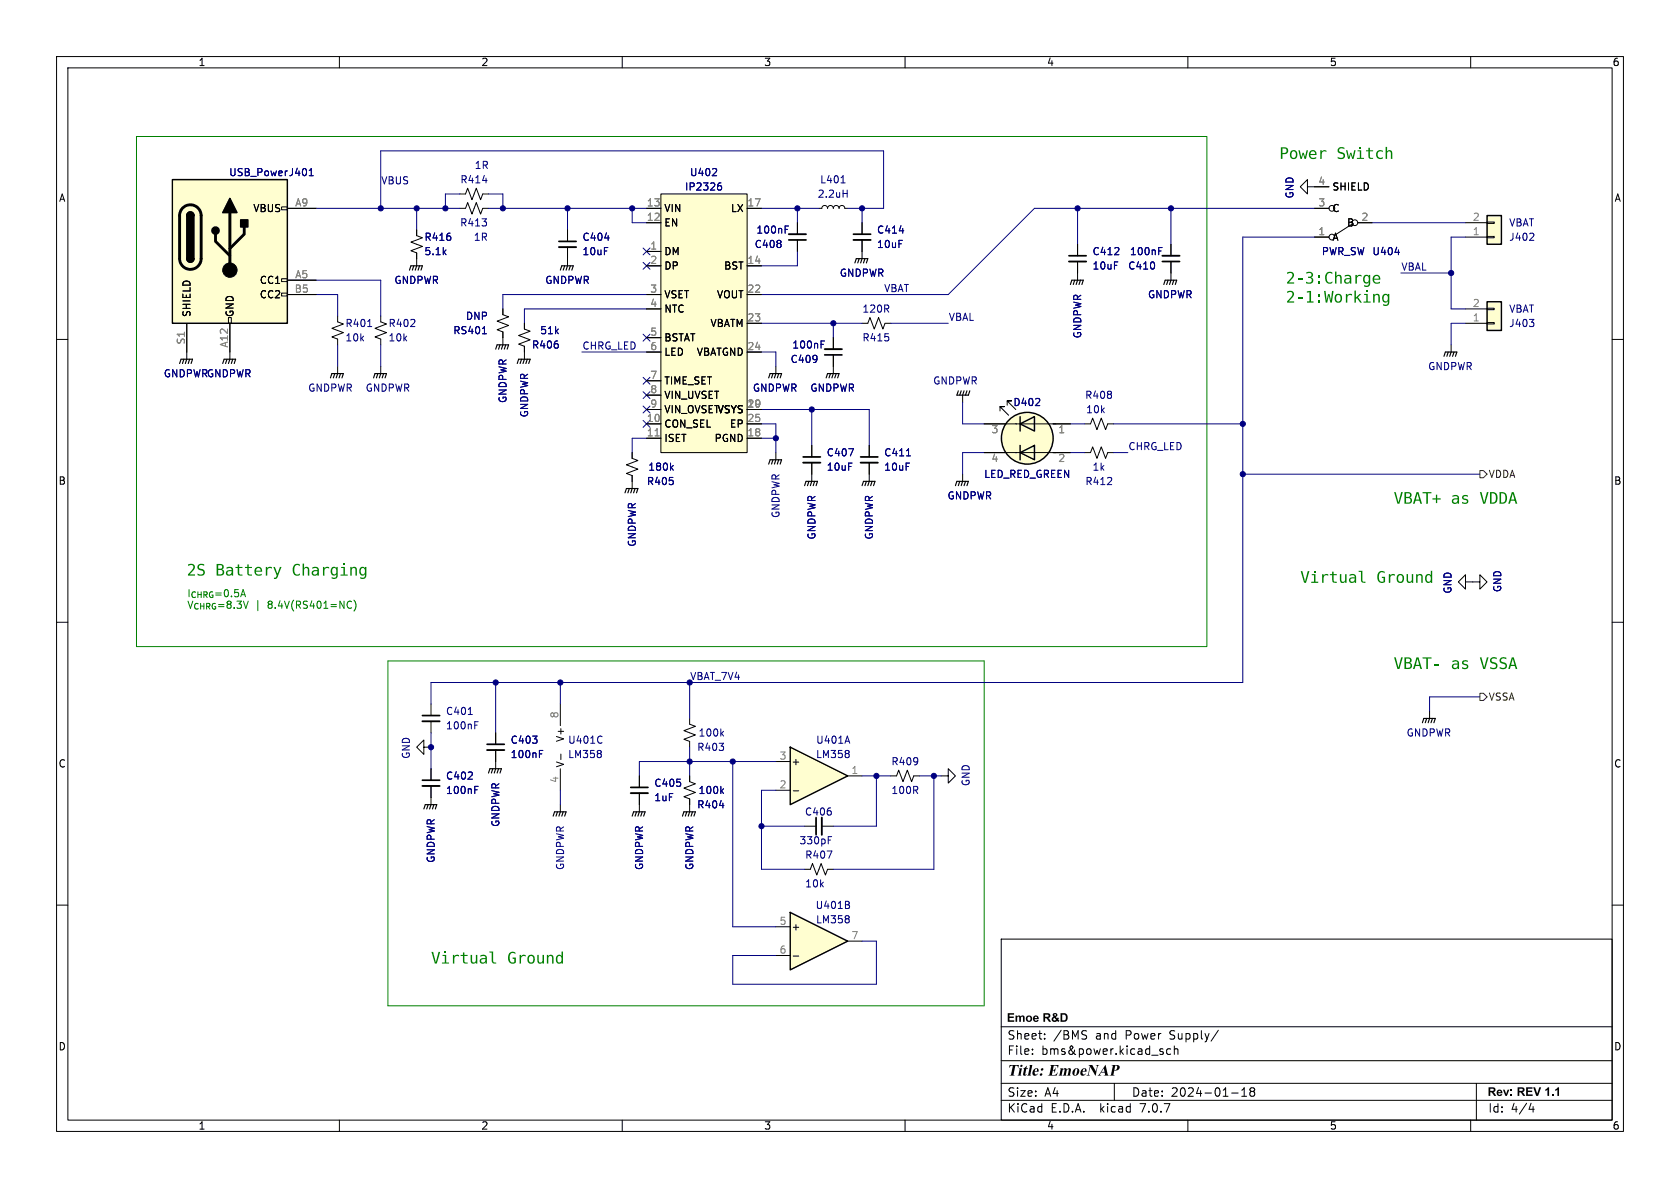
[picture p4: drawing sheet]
<svg xmlns="http://www.w3.org/2000/svg" width="297mm" height="210mm" viewBox="0 0 297 210" stroke-linecap="round" stroke-linejoin="round" font-family="sans-serif">
<defs><g id="words">
<g font-size="2.8" fill="#008000">
<text x="226.2" y="28.4">Power</text>
<text x="236.3" y="28.4">Switch</text>
<text x="227.3" y="50.5">2-3:Charge</text>
<text x="227.3" y="53.8">2-1:Working</text>
<text x="246.4" y="89.4">VBAT+ as</text>
<text x="261.5" y="89.4">VDDA</text>
<text x="33" y="102.1">2S Battery</text>
<text x="51.5" y="102.1">Charging</text>
<text x="229.9" y="103.4">Virtual</text>
<text x="243.3" y="103.4">Ground</text>
<text x="246.4" y="118.6">VBAT- as</text>
<text x="261.5" y="118.6">VSSA</text>
<text x="76.2" y="170.7">Virtual</text>
<text x="89.7" y="170.7">Ground</text>
</g>
<text font-size="2.8" x="178" y="190.9">Title:EmoeNAP</text>
<g font-size="2.1">
<text x="178" y="184">Sheet:</text>
<text x="178" y="181.2">Emoe R&amp;D</text>
<text x="186.2" y="184">/BMS</text>
<text x="193.7" y="184">and</text>
<text x="199.1" y="184">Power</text>
<text x="207.1" y="184">Supply/</text>
<text x="178" y="186.7">File:</text>
<text x="184.1" y="186.7">bms&amp;power.kicad_sch</text>
<text x="178" y="196.9">KiCad</text>
<text x="178" y="194.1">Size:</text>
<text x="184.7" y="194.1">A4</text>
<text x="185.7" y="196.9">E.D.A.</text>
<text x="194.6" y="196.9">kicad</text>
<text x="200" y="194.1">Date:</text>
<text x="201.8" y="196.9">7.0.7</text>
<text x="207" y="194.1">2024-01-18</text>
<text x="263" y="194.3">Rev: REV 1.1</text>
<text x="263" y="196.9">Id:</text>
<text x="267.1" y="196.9">4/4</text>
</g>
<g font-size="1.8">
<text x="35" y="11.9">1</text>
<text x="85" y="11.9">2</text>
<text x="135" y="11.9">3</text>
<text x="185" y="11.9">4</text>
<text x="235" y="11.9">5</text>
<text x="285" y="11.9">6</text>
<text x="10.3" y="35.9">A</text>
<text x="235.5" y="33.9">SHIELD</text>
<text x="285.3" y="35.9">A</text>
<text x="44.7" y="37.7">VBUS</text>
<text x="117.3" y="40.2">EN</text>
<text x="117.3" y="37.7">VIN</text>
<text x="129.1" y="37.7">LX</text>
<text x="235.5" y="37.7">C</text>
<text x="238" y="40.2">B</text>
<text x="117.3" y="45.3">DM</text>
<text x="117.3" y="47.9">DP</text>
<text x="127.9" y="47.9">BST</text>
<text x="235.5" y="42.8">A</text>
<text x="45.8" y="50.4">CC1</text>
<text x="45.8" y="52.9">CC2</text>
<text x="117.3" y="52.9">VSET</text>
<text x="126.7" y="52.9">VOUT</text>
<text x="33.9" y="56.1" transform="rotate(-90 33.9 56.1)">SHIELD</text>
<text x="41.5" y="56.1" transform="rotate(-90 41.5 56.1)">GND</text>
<text x="117.3" y="55.5">NTC</text>
<text x="125.5" y="58">VBATM</text>
<text x="117.3" y="60.6">BSTAT</text>
<text x="117.3" y="63.1">LED</text>
<text x="123.1" y="63.1">VBATGND</text>
<text x="117.3" y="68.2">TIME_SET</text>
<text x="117.3" y="70.7">VIN_UVSET</text>
<text x="117.3" y="75.8">CON_SEL</text>
<text x="117.3" y="73.3">VIN_OVSETVSYS</text>
<text x="128.9" y="75.8">EP</text>
<text x="117.3" y="78.3">ISET</text>
<text x="126.2" y="78.3">PGND</text>
<text x="10.3" y="85.9">B</text>
<text x="285.3" y="85.9">B</text>
<text x="99.9" y="131.3" transform="rotate(-90 99.9 131.3)">V+</text>
<text x="10.3" y="135.9">C</text>
<text x="99.9" y="135.8" transform="rotate(-90 99.9 135.8)">V-</text>
<text x="139.8" y="135.5">+</text>
<text x="285.3" y="135.9">C</text>
<text x="139.8" y="164.7">+</text>
<text x="10.3" y="185.9">D</text>
<text x="285.3" y="185.9">D</text>
<text x="35" y="199.9">1</text>
<text x="85" y="199.9">2</text>
<text x="135" y="199.9">3</text>
<text x="185" y="199.9">4</text>
<text x="235" y="199.9">5</text>
<text x="285" y="199.9">6</text>
</g>
<g font-size="1.8" fill="#000084">
<text x="40.4" y="31.3">USB_Power J401</text>
<text x="83.8" y="30.1">1R</text>
<text x="121" y="33.9">IP2326</text>
<text x="144.5" y="35.2">2.2uH</text>
<text x="228.9" y="35.2" transform="rotate(-90 228.9 35.2)">GND</text>
<text x="133.6" y="41.5">100nF</text>
<text x="266.7" y="40.2">VBAT</text>
<text x="74.9" y="45.3">5.1k</text>
<text x="83.7" y="42.8">1R</text>
<text x="102.9" y="45.3">10uF</text>
<text x="154.9" y="44">10uF</text>
<text x="193" y="47.9">10uF</text>
<text x="199.7" y="45.3">100nF</text>
<text x="233.6" y="45.3">PWR_SW U404</text>
<text x="69.6" y="50.4">GNDPWR</text>
<text x="96.3" y="50.4">GNDPWR</text>
<text x="148.4" y="49.1">GNDPWR</text>
<text x="202.9" y="52.9">GNDPWR</text>
<text x="82.3" y="56.7">DNP</text>
<text x="95.4" y="59.3">51k</text>
<text x="152.4" y="55.5">120R</text>
<text x="191.4" y="59.9" transform="rotate(-90 191.4 59.9)">GNDPWR</text>
<text x="266.7" y="55.5">VBAT</text>
<text x="61" y="60.6">10k</text>
<text x="68.6" y="60.6">10k</text>
<text x="140" y="61.8">100nF</text>
<text x="252.4" y="65.6">GNDPWR</text>
<text x="28.9" y="66.9">GNDPWRGNDPWR</text>
<text x="54.4" y="69.4">GNDPWR</text>
<text x="64.5" y="69.4">GNDPWR</text>
<text x="89.8" y="71.3" transform="rotate(-90 89.8 71.3)">GNDPWR</text>
<text x="133" y="69.4">GNDPWR</text>
<text x="143.2" y="69.4">GNDPWR</text>
<text x="164.9" y="68.2">GNDPWR</text>
<text x="93.6" y="73.9" transform="rotate(-90 93.6 73.9)">GNDPWR</text>
<text x="191.9" y="73.3">10k</text>
<text x="114.5" y="83.4">180k</text>
<text x="146.1" y="83.4">10uF</text>
<text x="156.2" y="83.4">10uF</text>
<text x="193" y="83.4">1k</text>
<text x="167.4" y="88.5">GNDPWR</text>
<text x="173.9" y="84.7">LED_RED_GREEN</text>
<text x="138" y="91.7" transform="rotate(-90 138 91.7)">GNDPWR</text>
<text x="144.4" y="95.5" transform="rotate(-90 144.4 95.5)">GNDPWR</text>
<text x="154.5" y="95.5" transform="rotate(-90 154.5 95.5)">GNDPWR</text>
<text x="112.6" y="96.7" transform="rotate(-90 112.6 96.7)">GNDPWR</text>
<text x="256.8" y="105" transform="rotate(-90 256.8 105)">GND</text>
<text x="265.6" y="104.8" transform="rotate(-90 265.6 104.8)">GND</text>
<text x="78.7" y="129.1">100nF</text>
<text x="123.4" y="130.4">100k</text>
<text x="248.6" y="130.4">GNDPWR</text>
<text x="72.7" y="134.2" transform="rotate(-90 72.7 134.2)">GND</text>
<text x="90.2" y="134.2">100nF</text>
<text x="100.3" y="134.2">LM358</text>
<text x="144.2" y="134.2">LM358</text>
<text x="78.7" y="140.6">100nF</text>
<text x="115.6" y="141.8">1uF</text>
<text x="123.4" y="140.6">100k</text>
<text x="157.5" y="140.6">100R</text>
<text x="171.6" y="139.1" transform="rotate(-90 171.6 139.1)">GND</text>
<text x="88.5" y="146.3" transform="rotate(-90 88.5 146.3)">GNDPWR</text>
<text x="141.2" y="149.5">330pF</text>
<text x="77.1" y="152.6" transform="rotate(-90 77.1 152.6)">GNDPWR</text>
<text x="99.9" y="153.9" transform="rotate(-90 99.9 153.9)">GNDPWR</text>
<text x="113.9" y="153.9" transform="rotate(-90 113.9 153.9)">GNDPWR</text>
<text x="122.8" y="153.9" transform="rotate(-90 122.8 153.9)">GNDPWR</text>
<text x="142.2" y="157.1">10k</text>
<text x="144.2" y="163.4">LM358</text>
</g>
<g font-size="1.8" fill="#000080">
<text x="67.3" y="32.7">VBUS</text>
<text x="81.3" y="32.6">R414</text>
<text x="121.9" y="31.3">U402</text>
<text x="144.9" y="32.6">L401</text>
<text x="81.2" y="40.2">R413</text>
<text x="154.9" y="41.5">C414</text>
<text x="74.9" y="42.8">R416</text>
<text x="102.9" y="42.8">C404</text>
<text x="133.3" y="44">C408</text>
<text x="193" y="45.3">C412</text>
<text x="199.4" y="47.9">C410</text>
<text x="247.6" y="47.9">VBAL</text>
<text x="266.7" y="42.8">J402</text>
<text x="156.2" y="51.7">VBAT</text>
<text x="61" y="58">R401</text>
<text x="68.6" y="58">R402</text>
<text x="80" y="59.3">RS401</text>
<text x="167.6" y="56.8">VBAL</text>
<text x="266.7" y="58">J403</text>
<text x="93.9" y="61.8">R406</text>
<text x="102.9" y="61.9">CHRG_LED</text>
<text x="139.7" y="64.4">C409</text>
<text x="152.4" y="60.6">R415</text>
<text x="179.1" y="72">D402</text>
<text x="191.7" y="70.7">R408</text>
<text x="146.1" y="80.9">C407</text>
<text x="156.2" y="80.9">C411</text>
<text x="199.4" y="79.7">CHRG_LED</text>
<text x="114.3" y="86">R405</text>
<text x="191.8" y="86">R412</text>
<text x="121.9" y="120.3">VBAT_7V4</text>
<text x="78.7" y="126.6">C401</text>
<text x="90.2" y="131.7">C403</text>
<text x="100.3" y="131.7">U401C</text>
<text x="144.2" y="131.7">U401A</text>
<text x="123.2" y="132.9">R403</text>
<text x="157.5" y="135.5">R409</text>
<text x="78.7" y="138">C402</text>
<text x="115.6" y="139.3">C405</text>
<text x="123.2" y="143.1">R404</text>
<text x="142.2" y="144.4">C406</text>
<text x="142.2" y="152">R407</text>
<text x="144.1" y="160.9">U401B</text>
</g>
<g font-size="1.8" fill="#808080">
<text x="233" y="32.8">4</text>
<text x="52.1" y="36.6">A9</text>
<text x="114.3" y="39.1">12</text>
<text x="114.3" y="36.6">13</text>
<text x="132" y="36.6">17</text>
<text x="233" y="41.7">1</text>
<text x="233" y="36.6">3</text>
<text x="240.6" y="39.1">2</text>
<text x="260.3" y="41.7">1</text>
<text x="260.3" y="39.1">2</text>
<text x="114.9" y="44.2">1</text>
<text x="114.9" y="46.7">2</text>
<text x="132" y="46.7">14</text>
<text x="52" y="51.8">B5</text>
<text x="52.1" y="49.3">A5</text>
<text x="114.9" y="51.8">3</text>
<text x="132" y="51.8">22</text>
<text x="114.9" y="54.4">4</text>
<text x="114.9" y="59.4">5</text>
<text x="132" y="56.9">23</text>
<text x="260.3" y="56.9">1</text>
<text x="260.3" y="54.4">2</text>
<text x="32.8" y="61" transform="rotate(-90 32.8 61)">S1</text>
<text x="40.4" y="61.5" transform="rotate(-90 40.4 61.5)">A12</text>
<text x="114.9" y="62">6</text>
<text x="132" y="62">24</text>
<text x="114.9" y="67.1">7</text>
<text x="114.9" y="69.6">8</text>
<text x="114.3" y="74.7">10</text>
<text x="114.3" y="77.2">11</text>
<text x="114.9" y="72.1">9</text>
<text x="132" y="77.2">18</text>
<text x="132" y="72.1">19</text>
<text x="132" y="74.7">25</text>
<text x="175.2" y="76.9">3</text>
<text x="187" y="76.9">1</text>
<text x="175.2" y="82">4</text>
<text x="187" y="82">2</text>
<text x="98.8" y="127.1" transform="rotate(-90 98.8 127.1)">8</text>
<text x="137.7" y="134.4">3</text>
<text x="150.4" y="136.9">1</text>
<text x="98.8" y="138.5" transform="rotate(-90 98.8 138.5)">4</text>
<text x="137.7" y="139.4">2</text>
<text x="137.7" y="163.6">5</text>
<text x="150.4" y="166.1">7</text>
<text x="137.7" y="168.7">6</text>
</g>
<g font-size="1.8" fill="#800000">
<text x="263.1" y="84.7">VDDA</text>
<text x="263.1" y="124.1">VSSA</text>
</g>
<g font-size="1.8" fill="#008000">
<text x="33" y="105.7">I_{CHRG}=0.5A</text>
<text x="33" y="107.7">V_{CHRG}=8.3V 8.4V(RS401=NC)</text>
<text x="45.1" y="107.7">|</text>
</g>
</g></defs>
<g fill="none" stroke="#000" stroke-width=".18">
<path d="M10 10h277v190h-277zM12 12h273v186h-273zM60 10v2M110 10v2M160 10v2M210 10v2M260 10v2M114.3 39.4h2.5M114.3 36.8h2.5M116.8 34.3h15.3v45.7h-15.3zM132.1 36.8h2.5M144.8 36.8h.5l.1-.3 .4-.2 .4 .2 .1 .3 .2-.3 .3-.2 .4 .2 .1 .3 .2-.3 .3-.2 .4 .2 .1 .3 .2-.3 .4-.2 .3 .2 .2 .3h.5"/>
<path d="M10 60h2M92.7 57.2v1l1 .3-2 .8 2 .8-2 .7 1 .4v2.3M100.3 45.7v1.3M114.3 44.5h2.5M114.3 47h2.5M114.3 52.1h2.5M114.3 54.6h2.5M114.3 59.7h2.5M132.1 47h2.5M132.1 52.1h2.5M132.1 57.2h2.5M147.3 59.7v2"/>
<path d="M152.4 57.2h1l.4-1.1 .8 2.1 .7-2.1 .8 2.1 .4-1h1M285 60h2M114.3 74.9h2.5M114.3 77.5h2.5M114.3 72.4h2.5M114.3 62.2h2.5M114.3 67.3h2.5M114.3 69.9h2.5M132.1 74.9h2.5M132.1 77.5h2.5M132.1 72.4h2.5M132.1 62.2h2.5"/>
<path d="M147.3 62.7v2.1M170.2 69.9v1.2M170.2 83.8v1.3M10 110h2M285 110h2M76.2 124.5v2M76.2 127.5v2M76.2 135.9v2M76.2 138.9v3.3M87.6 134.6v1.3M121.9 137.2v1l1 .4-2 .7 2 .8-2 .7 1 .4v1M10 160h2"/>
<path d="M285 160h2M177 166h108v32h-108zM60 198v2M110 198v2M160 198v2M177 194.5h108M177 191.5h108M177 187.5h108M177 181.5h108M182.5 186.3v.1M182.5 185.5v.1M184.7 183.6v.1"/>
<path d="M184.7 182.8v.1M191.9 182.2l.2 .1M192 183.1l.1 .2-.1 .3M197 191.5v3M205.5 185.9l.2 .2-.2 .3M205.5 185.4l.1 .1M207 185.5l-.5-.1-.3 .3v.4l.2 .2h.6M207.6 185.5l.2-.1 .4 .1v.9M207.6 184.9v1.5M210 198v2M215.4 182.1l-1.3 2M217.7 193.2h1.2"/>
<path d="M219.5 193.8h.9M219.5 192.7l.5-.4v1.5M221.2 192.9l-.2 .3v.3l.2 .3 .5-.1 .1-.2-.1-.4-.2-.2M221.2 192.9l-.2-.2 .2-.4 .5 .1 .1 .2-.3 .3M221.2 192.9h.3M260 198v2M261 191.5v6.5M270.7 195l-.4 1.1h.9M271 195.6v1"/>
</g>
<g fill="none" stroke="#000" stroke-width=".2">
<path d="M99.1 47.8l.2-.8h2l-.2 .8M99.8 47l-.2 .8M100.3 47l-.2 .8M100.8 47l-.2 .8M91.4 64.3l.3-.8h2l-.2 .8M92.2 63.5l-.3 .8M92.7 63.5l-.2 .8M93.2 63.5l-.2 .8M169.4 69.1l-.2 .8h2l.2-.8M169.9 69.1l-.2 .8M170.4 69.1l-.2 .8M170.9 69.1l-.2 .8"/>
<path d="M168.9 85.9l.3-.8h2l-.3 .8M169.7 85.1l-.3 .8M170.2 85.1l-.3 .8M170.7 85.1l-.3 .8M86.4 136.7l.2-.8h2l-.2 .8M87.1 135.9l-.2 .8M87.6 135.9l-.2 .8M88.1 135.9l-.2 .8M74.9 143l.3-.8h2l-.2 .8M75.7 142.2l-.3 .8M76.2 142.2l-.3 .8M76.7 142.2l-.2 .8"/>
</g>
<path d="M116.8 34.3h15.3v45.7h-15.3z" fill="#fffed0" stroke="#fffed0" stroke-width=".18"/>
<path d="M115.8 77.1h.7" fill="none" stroke="#808080" stroke-width=".18"/>
<path d="M125.9 31.1h.8M126.6 29.9v.4M148.7 32.3h.7M82.8 126.3h.7M127.2 142.4h.8" fill="none" stroke="#000080" stroke-width=".18"/>
<path d="M127.1 32.8l.4 .1 .1 .2-.1 .4-.4 .1M127.5 32.3l-.4 .1M149 34.2h.8M149.8 33.6v1.3M145.2 60.9h.4M145.2 60.3h.6M83.9 128.2h.5M83.9 127.6h.6M83.9 139.6h.5M83.9 139h.6M127.6 139.8l.3 .5M127.9 139.4l-.5 .5" fill="none" stroke="#000084" stroke-width=".18"/>
<path d="M145.8 61.7h3M74.7 127.5h3M74.7 138.9h3" fill="none" stroke="#000" stroke-width=".33"/>
<path d="M145.8 62.7h3M74.7 126.5h3M74.7 137.9h3" fill="none" stroke="#000" stroke-width=".3"/>
<path d="M139.7 132.1l10.2 5.1-10.2 5z" fill="#fffed0"/>
<path d="M139.7 132.1l10.2 5.1-10.2 5z" fill="none" stroke="#000" stroke-width=".25"/>
<path d="M137.2 139.7h2.5M137.2 134.6h2.5M140.2 139.8h1M149.9 137.2h2.5M157.5 137.2h1l.4-1.1 .7 2.1 .8-2.1 .8 2.1 .3-1h1.1M166.4 137.2h1.2v-1.3l1.3 1.3-1.3 1.2v-1.2" fill="none" stroke="#000" stroke-width=".18"/>
<path d="M149.8 130.1l.4 1.3" fill="none" stroke="#000080" stroke-width=".18"/>
<path d="M150.1 132.8v.3M150.1 133.3v.5" fill="none" stroke="#000084" stroke-width=".18"/>
<path d="M139.7 161.3l10.2 5.1-10.2 5.1z" fill="#fffed0"/>
<g fill="none" stroke="#000" stroke-width=".25">
<path d="M30.5 31.8h20.3v25.4h-20.3zM33 38.1a.64 .64 0 0 1 .7-.6 .64 .64 0 0 1 .6 .6M262.9 38.1h2.5v5.1h-2.5zM33 45.7a.64 .64 0 0 0 .7 .7 .64 .64 0 0 0 .6-.7M262.9 53.3h2.5v5.1h-2.5zM180.3 74.9l2.6-1.2v2.5zM180.3 73.7v2.5M180.3 78.7v2.6M180.3 80l2.6-1.3v2.6zM139.7 161.3l10.2 5.1-10.2 5.1z"/>
<circle cx="181.6" cy="77.5" r="4.6"/>
</g>
<g fill="none" stroke="#000" stroke-width=".18">
<path d="M49.8 36.6h1v.5h-1zM50.8 36.8h5.1M81.3 34.3h1l.4-1 .7 2 .8-2 .8 2 .3-1h1.1M81.3 36.8h1l.4-1 .7 2 .8-2 .8 2 .3-1h1.1M141 39.4v2M152.4 39.4v2M231.1 33v-1.2l-1.2 1.2 1.2 1.3v-1.3h3.8M232.4 36.8h2.5M239 39.6l-3.2 2.1M240 39.4h2.6M259.1 39.4h3.8M262.9 39.2h1.3v.3h-1.3z"/>
<path d="M33 57.2v6.3M40.4 56.1h.5v1.1h-.5zM40.6 57.2v6.3M49.8 51.8h1v.5h-1zM49.8 49.3h1v.5h-1zM50.8 49.5h5.1M50.8 52.1h5.1M59.7 55.9v1l1 .4-2 .7 2 .8-2 .8 1 .3v1.1M67.3 55.9v1l1 .4-2 .7 2 .8-2 .8 1 .3v1.1M73.7 40.6v1.1l1 .3-2.1 .8 2.1 .8-2.1 .7 1.1 .4v2.3M88.9 54.6v1l1 .4-2 .8 2 .7-2 .8 1 .4v2.3M100.3 40.6v2.1"/>
<path d="M100.3 43.7v2M141 42.4v2.1M152.4 42.4v3.3M190.5 43.2v2M190.5 46.2v3.3M207 43.2v2M207 46.2v3.3M232.4 41.9h2.5M259.1 57.2h3.8M259.1 54.6h3.8M259.1 41.9h3.8M262.9 54.5h1.3v.2h-1.3z"/>
<path d="M262.9 57h1.3v.3h-1.3zM262.9 41.8h1.3v.2h-1.3zM59.7 64.8v1.2M67.3 64.8v1.2M137.2 64.8v1.2M143.5 78.7v2.1M147.3 64.8v1.2M153.7 78.7v2.1M174 74.9h15.2M176.8 72.6v-.7h.7h-.7l1.5 1.5M178.1 71.6v-.7h.7h-.7l1.5 1.5M191.8 74.9h1l.4-1 .7 2 .8-2 .8 2 .3-1h1"/>
<path d="M256.5 61v1.2M111.8 80v1l1 .4-2.1 .8 2.1 .7-2.1 .8 1.1 .4v2.3M137.2 80v1.3M143.5 81.8v3.3M153.7 81.8v3.3M174 80h15.2M191.8 80h1l.4-1 .7 2 .8-2 .8 2 .3-1h1M259.1 102.9v-1.3l-1.3 1.3 1.3 1.2v-1.2h2.5v-1.3l1.3 1.3-1.3 1.2v-1.2M74.9 132.1v-1.3l-1.2 1.3 1.2 1.3v-1.3h1.3M87.6 129.5v2.1M87.6 132.6v2M99.1 124.5v3.8"/>
<path d="M99.1 135.9v3.8M99.2 133.3v1M113 137.2v2M121.9 127v1l1 .4-2 .8 2 .7-2 .8 1 .4v1M252.7 125.7v1.3M99.1 142.2v1.3M113 140.2v3.3M121.9 142.2v1.3M142.2 153.7h1.1l.3-1 .8 2 .8-2 .7 2 .4-1h1M142.2 146.1h2.1M145.3 146.1h2M137.2 163.8h2.5"/>
<path d="M137.2 168.9h2.5M140.2 169h1M149.9 166.4h2.5"/>
<circle cx="239.5" cy="39.4" r=".51"/>
</g>
<g fill="none" stroke="#000080" stroke-width=".18">
<path d="M54.7 31.1h.7M85.3 31.9h.8M65 57.7h.7M85.3 59h.7M106.9 42.1h.8M159 40.8h.8M246.6 44.6h.8M270.4 56.5h.8l-.5 .4M271 57l.2 .2-.2 .5M271 41.3l.2 .2-.1 .3-.7 .7h.8M150 79.3h.9l-.6 1.3M160.3 80.6h.7"/>
<path d="M106.4 130.2h.1M106.4 131.3h.1M146.2 150.4h.9l-.6 1.3M149.9 159.9l.3 .3-.1 .3-.1 .1M150 159.4l.1 .2-.1 .3"/>
</g>
<g fill="none" stroke="#000084" stroke-width=".18">
<path d="M138.8 39.9h.6M138.8 40.6h.4M204.8 44.4h.5M204.8 43.8h.6M118.7 82.6l.3 .5M119 82.3l-.5 .5M95.4 133.3h.4M95.4 132.7h.6M106.2 132.8v.3M106.2 133.3v.5M127.6 129.6l.3 .5M127.9 129.3l-.5 .5"/>
<path d="M146.4 148.5h.4M146.4 147.9h.6M150.1 162v.3M150.1 162.5v.5"/>
</g>
<path d="M98.8 43.7h3.1M139.4 41.4h3.1M150.9 42.4h3M189 46.2h3M205.5 45.2h3M142 81.8h3M152.1 81.8h3.1M86.1 132.6h3.1M111.5 140.2h3.1M145.3 144.5v3.1" fill="none" stroke="#000" stroke-width=".33"/>
<path d="M98.8 42.7h3.1M139.4 42.4h3.1M150.9 41.4h3M189 45.2h3M205.5 46.2h3M142 80.8h3M152.1 80.8h3.1M86.1 131.6h3.1M111.5 139.2h3.1M144.3 144.5v3.1" fill="none" stroke="#000" stroke-width=".3"/>
<g fill="none" stroke="#000" stroke-width=".2">
<path d="M72.4 47.8l.2-.8h2.1l-.3 .8M73.2 47l-.3 .8M73.7 47l-.3 .8M74.2 47l-.3 .8M151.1 46.5l.3-.8h2l-.2 .8M151.9 45.7l-.3 .8M152.4 45.7l-.3 .8M152.9 45.7l-.2 .8M189.2 50.3l.3-.8h2l-.2 .8M190 49.5l-.3 .8M190.5 49.5l-.3 .8M191 49.5l-.2 .8"/>
<path d="M205.7 50.3l.3-.8h2l-.2 .8M206.5 49.5l-.3 .8M207 49.5l-.2 .8M207.5 49.5l-.2 .8M31.7 64.3l.3-.8h2l-.2 .8M32.5 63.5l-.2 .8M33 63.5l-.2 .8M33.5 63.5l-.2 .8M39.4 64.3l.2-.8h2.1l-.3 .8M40.1 63.5l-.2 .8M40.6 63.5l-.2 .8M41.1 63.5l-.2 .8"/>
<path d="M58.4 66.8l.3-.8h2l-.2 .8M59.2 66l-.3 .8M59.7 66l-.3 .8M60.2 66l-.3 .8M66 66.8l.3-.8h2l-.2 .8M66.8 66l-.3 .8M67.3 66l-.2 .8M67.8 66l-.2 .8M87.6 61.7l.3-.7h2l-.2 .7M88.4 61l-.3 .7M88.9 61l-.3 .7M89.4 61l-.2 .7"/>
<path d="M135.9 66.8l.2-.8h2.1l-.3 .8M136.7 66l-.3 .8M137.2 66l-.3 .8M137.7 66l-.3 .8M146 66.8l.3-.8h2l-.2 .8M146.8 66l-.2 .8M147.3 66l-.2 .8M147.8 66l-.2 .8M255.3 63l.2-.8h2.1l-.3 .8M256 62.2l-.2 .8M256.5 62.2l-.2 .8M257 62.2l-.2 .8"/>
<path d="M110.5 87.1l.2-.7h2.1l-.3 .7M111.3 86.4l-.3 .7M111.8 86.4l-.3 .7M112.3 86.4l-.3 .7M135.9 82l.2-.7h2.1l-.3 .7M136.7 81.3l-.3 .7M137.2 81.3l-.3 .7M137.7 81.3l-.3 .7M142.2 85.9l.3-.8h2l-.2 .8M143 85.1l-.3 .8M143.5 85.1l-.2 .8M144 85.1l-.2 .8"/>
<path d="M152.4 85.9l.3-.8h2l-.3 .8M153.2 85.1l-.3 .8M153.7 85.1l-.3 .8M154.2 85.1l-.3 .8M251.5 127.8l.2-.8h2l-.2 .8M252.2 127l-.2 .8M252.7 127l-.2 .8M253.2 127l-.2 .8M97.8 144.3l.2-.8h2.1l-.3 .8M98.6 143.5l-.3 .8M99.1 143.5l-.3 .8M99.6 143.5l-.3 .8"/>
<path d="M111.8 144.3l.2-.8h2l-.2 .8M112.5 143.5l-.2 .8M113 143.5l-.2 .8M113.5 143.5l-.2 .8M120.6 144.3l.3-.8h2l-.2 .8M121.4 143.5l-.2 .8M121.9 143.5l-.2 .8M122.4 143.5l-.2 .8"/>
</g>
<g fill="#fffed0" stroke="#fffed0" stroke-width=".18">
<path d="M30.5 31.8h20.3v25.4h-20.3z"/>
<path d="M262.9 53.3h2.5v5.1h-2.5z"/>
<path d="M262.9 38.1h2.5v5.1h-2.5z"/>
<circle cx="181.6" cy="77.5" r="4.6"/>
</g>
<path d="M32.3 36.8a1.9 1.9 0 0 1 2.1-.5 1.9 1.9 0 0 1 1.2 1.8v7.6a1.91 1.91 0 0 1-1.9 1.9 1.91 1.91 0 0 1-2-1.9l.1-7.8 .1-.6zM40.6 37.6v10.2M38.1 41.4v1.3l2.5 2.5M43.2 40.1v1.3l-2.6 2.5" fill="none" stroke="#000" stroke-width=".51"/>
<g fill="#000" stroke="#000" stroke-width=".25">
<path d="M33.2 37.7a.64 .64 0 0 1 .7-.2 .64 .64 0 0 1 .4 .6h-1.3zM40.6 35.1l1.3 2.5h-2.5zM33 38.1h1.3v7.6h-1.3zM33 45.7h1.3a.64 .64 0 0 1-.6 .7 .64 .64 0 0 1-.7-.7zM42.5 38.9h1.3v1.2h-1.3z"/>
<circle cx="38.1" cy="40.8" r=".63"/>
</g>
<circle cx="40.6" cy="47.8" r="1.27" fill="#000" stroke="#000" stroke-width=".18"/>
<path d="M261.6 83.2h.7l.6 .6-.6 .7h-.7zM261.6 122.6h.7l.6 .6-.6 .6h-.7z" fill="none" stroke="#800000" stroke-width=".18"/>
<g fill="#008000">
<path d="M84.9 168.9l.6-.1 .5 .2 .1 1.3h-.3v-.2l-.4 .3-.5-.2-.1-.3h.3l.1 .2h.3l.2-.2 .1-.3h-.5l-.2 .3h-.3l.3-.5h.7l-.1-.4-.8 .1z"/>
<path d="M86.5 168.2h.7v1.8l.1 .1h.4v.2h-.4l-.3-.2-.1-1.7h-.4z"/>
</g>
<path d="M61.6 106.3h.3l.2 .1M62.1 107.4l-.2 .1h-.3M62.6 106.1a1.46 1.46 0 0 1 0 1.9" fill="none" stroke="#008000" stroke-width=".18"/>
<g fill="#008000">
<path d="M47 100.2h.2v.3l.4-.3 .5 .1v.2l-.5-.1-.3 .2-.1 1.2h-.2z"/>
<path d="M48.3 100.2h.3l.4 1.2 .5-1.2h.3l-.8 1.9-.3 .2h-.3v-.2h.3l.2-.4z"/>
<path d="M63.7 100.4l.5-.2 .3 .2v-.2h.3l-.1 1.7-.3 .4h-.7v-.3l.7 .1 .1-.4v-.2l-.4 .3-.5-.3-.1-.5h.3l.1 .4 .2 .1 .3-.1 .1-.3-.1-.5-.2-.2-.3 .1-.1 .5h-.3z"/>
<path d="M238.6 101.6l.6-.1 .4 .2 .1 1.3h-.2v-.2l-.4 .2-.5-.1-.1-.4h.2l.1 .3h.4l.2-.2 .1-.3h-.5l-.3 .2h-.2l.2-.4h.8l-.2-.4-.7 .1z"/>
<path d="M240.2 100.9h.7v1.8l.1 .1h.4v.2h-.5l-.2-.2-.1-1.7h-.4z"/>
<path d="M241.2 48.7l.4-.1 .4 .2v-.2h.2v1.6l-.4 .5-.7-.1v-.2h.7l.2-.3v-.2l-.2 .2h-.3l-.4-.3-.1-.4h.2l.1 .4 .3 .1 .2-.1 .2-.3-.1-.5-.2-.2-.4 .1-.1 .5h-.2z"/>
<path d="M242.9 48.8l.5-.2 .4 .2 .2 .6-1.1 .1 .2 .4h.4l.5-.1v.2l-.7 .2-.5-.3-.1-.6h1.1l-.1-.4-.3-.1-.3 .1-.2 .4h-.2z"/>
<path d="M242.8 52h.2v.2l.4-.3 .4 .2 .1 1.4h-.2v-1.1l-.3-.2-.4 .2v1.1h-.2z"/>
<path d="M244.6 52.1l.4-.2 .4 .3v-.2h.2v1.6l-.4 .5-.7-.1v-.3l.7 .1 .2-.3v-.3l-.2 .2-.3 .1-.5-.3-.1-.5h.3l.1 .4 .2 .2 .3-.1 .1-.4v-.4l-.3-.2-.3 .1-.1 .4h-.3z"/>
<path d="M245 26h.2v.8l.4-.3 .5 .2v1.4h-.2v-1.1l-.3-.2-.4 .2v1.1h-.2z"/>
</g>
<path d="M24.1 24.1h189.3v90.2h-189.3zM68.6 116.8h105.4v61h-105.4z" fill="none" stroke="#008000" stroke-width=".18"/>
<g fill="none" stroke="#000080" stroke-width=".18">
<path d="M54.7 31.1h.7M55.9 36.8h25.4M67.3 36.8v-10.1h88.9v10.1h-6.3M73.7 36.8v3.8M81.3 34.3h-2.6v2.5M86.4 36.8h27.9M86.4 34.3h2.5v2.5M100.3 36.8v3.8M111.8 36.8v2.6h2.5M125.9 31.1h.8M126.6 29.9v.4M134.6 36.8h10.2"/>
<path d="M141 36.8v2.6M152.4 36.8v2.6M190.5 36.8v6.4M207 36.8v6.4M232.4 36.8h-49.5l-15.3 15.3h-33M242.6 39.4h16.5M55.9 52.1h3.8v3.8M55.9 49.5h11.4v6.4M85.3 59h.7M106.9 42.1h.8M114.3 54.6h-21.6v2.6M114.3 52.1h-25.4v2.5"/>
<path d="M134.6 57.2h17.8M141 44.5v2.5h-6.4M147.3 57.2v2.5M157.5 57.2h10.1M159 40.8h.8M232.4 41.9h-12.7v78.8h-143.5v3.8M246.6 44.6h.8M247.6 48.3h8.9M259.1 41.9h-2.6v12.7h2.6M259.1 57.2h-2.6v3.8M59.7 61v3.8M67.3 61v3.8"/>
<path d="M102.9 62.2h11.4M114.3 77.5h-2.5v2.5M134.6 62.2h2.6v2.6M134.6 74.9h2.6v5.1M134.6 72.4h19.1v6.3M134.6 77.5h2.6M143.5 72.4v6.3M150 79.3h.9l-.6 1.3M170.2 71.1v3.8h3.8M189.2 74.9h2.6M196.8 74.9h22.9M160.3 80.6h.7"/>
<path d="M174 80h-3.8v3.8M189.2 80h2.6M196.8 80h2.6M219.7 83.8h41.9M76.2 129.5v6.4M87.6 120.7v8.8M99.1 120.7v3.8M99.1 139.7v2.5M121.9 120.7v6.3M121.9 132.1v5.1M129.5 134.6v29.2h7.7M137.2 139.7h-2.6v14h7.6"/>
<path d="M137.2 134.6h-24.2v2.6M152.4 137.2h5.1M154.9 137.2v8.9h-7.6M162.6 137.2h3.8M165.1 137.2v16.5h-17.8M261.6 123.2h-8.9v2.5M127.2 142.4h.8M134.6 146.1h7.6M152.4 166.4h2.5v7.6h-25.4v-5.1h7.7"/>
</g>
<g fill="none" stroke="#000084" stroke-width=".18">
<path d="M127.1 32.8l.4 .1 .1 .2-.1 .4-.4 .1M127.5 32.3l-.4 .1M138.8 39.9h.6M113.7 43.8l1.2 1.3M113.7 59.1l1.2 1.2M113.7 46.4l1.2 1.2M114.9 43.8l-1.2 1.3M114.9 59.1l-1.2 1.2M114.9 46.4l-1.2 1.2M138.8 40.6h.4M204.8 44.4h.5M204.8 43.8h.6"/>
<path d="M113.7 74.3l1.2 1.2M113.7 69.2l1.2 1.3M113.7 71.8l1.2 1.2M113.7 66.7l1.2 1.2M114.9 74.3l-1.2 1.2M114.9 69.2l-1.2 1.3M114.9 71.8l-1.2 1.2M114.9 66.7l-1.2 1.2M145.2 60.9h.4M145.2 60.3h.6M118.7 82.6l.3 .5M119 82.3l-.5 .5"/>
<path d="M83.9 139.6h.5M83.9 139h.6M95.4 133.3h.4M95.4 132.7h.6M127.6 139.8l.3 .5M127.9 139.4l-.5 .5"/>
</g>
<g fill="none" stroke="#000" stroke-width=".18">
<path d="M50.8 36.8h5.1M114.3 36.8h2.5M114.3 39.4h2.5M132.1 36.8h2.5M141 39.4v2M152.4 39.4v2M232.4 36.8h2.5M232.4 33h2.5M240 39.4h2.6M33 57.2v5M40.6 57.2v5M50.8 49.5h5.1"/>
<path d="M50.8 52.1h5.1M73.7 40.6v1.1M73.7 44.7v1M88.9 54.6v1M88.9 58.7v1M92.7 57.2v1M100.3 40.6v2.1M100.3 43.7v2M114.3 52.1h2.5M114.3 44.5h2.5M114.3 47h2.5M114.3 54.6h2.5"/>
<path d="M114.3 59.7h2.5M132.1 52.1h2.5M132.1 47h2.5M132.1 57.2h2.5M141 42.4v2.1M147.3 59.7v2M152.4 42.4v2.1M190.5 43.2v2M190.5 46.2v2.1M207 43.2v2M207 46.2v2.1M232.4 41.9h2.5"/>
<path d="M92.7 61.2v1M114.3 74.9h2.5M114.3 77.5h2.5M114.3 72.4h2.5M114.3 62.2h2.5M114.3 67.3h2.5M114.3 69.9h2.5M132.1 74.9h2.5M132.1 77.5h2.5M132.1 72.4h2.5M132.1 62.2h2.5M143.5 78.7v2.1"/>
<path d="M147.3 62.7v2.1M153.7 78.7v2.1M174 74.9h3.8M186.2 74.9h3M111.8 80v1M111.8 84.1v1M143.5 81.8v2M153.7 81.8v2M174 80h3.8M186.2 80h3M76.2 135.9v2M76.2 138.9v2.1"/>
<path d="M87.6 129.5v2.1M87.6 132.6v2M113 137.2v2M121.9 137.2v1M113 140.2v2M121.9 141.2v1"/>
</g>
<path d="M115.8 77.1h.7" fill="none" stroke="#808080" stroke-width=".18"/>
<g fill="#000080" stroke="#000080" stroke-width=".18">
<circle cx="111.8" cy="36.8" r=".46"/>
<circle cx="100.3" cy="36.8" r=".46"/>
<circle cx="88.9" cy="36.8" r=".46"/>
<circle cx="78.7" cy="36.8" r=".46"/>
<circle cx="73.7" cy="36.8" r=".46"/>
<circle cx="67.3" cy="36.8" r=".46"/>
<circle cx="129.5" cy="134.6" r=".46"/>
<circle cx="154.9" cy="137.2" r=".46"/>
<circle cx="121.9" cy="134.6" r=".46"/>
<circle cx="165.1" cy="137.2" r=".46"/>
<circle cx="134.6" cy="146.1" r=".46"/>
<circle cx="152.4" cy="36.8" r=".46"/>
<circle cx="190.5" cy="36.8" r=".46"/>
<circle cx="207" cy="36.8" r=".46"/>
<circle cx="76.2" cy="132.1" r=".46"/>
<circle cx="87.6" cy="120.7" r=".46"/>
<circle cx="99.1" cy="120.7" r=".46"/>
<circle cx="143.5" cy="72.4" r=".46"/>
<circle cx="137.2" cy="77.5" r=".46"/>
<circle cx="219.7" cy="74.9" r=".46"/>
<circle cx="219.7" cy="83.8" r=".46"/>
<circle cx="256.5" cy="48.3" r=".46"/>
<circle cx="141" cy="36.8" r=".46"/>
<circle cx="147.3" cy="57.2" r=".46"/>
</g>
<use href="#words"/>
</svg>
